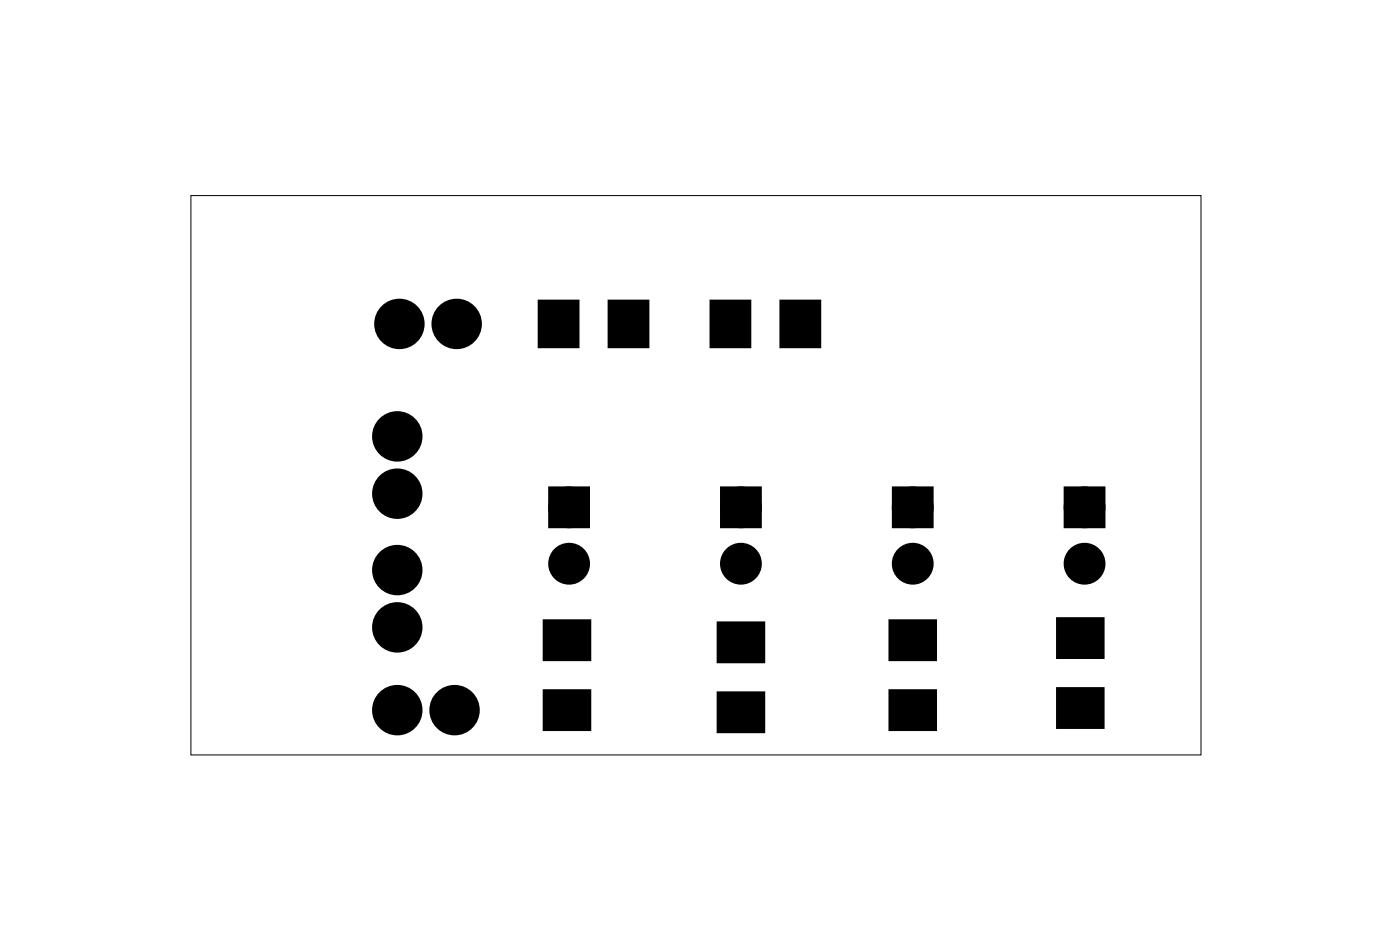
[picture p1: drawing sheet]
<svg xmlns="http://www.w3.org/2000/svg" width="62mm" height="42mm" viewBox="0 0 62 42" stroke-linecap="round" stroke-linejoin="round" font-family="sans-serif">
<path d="M8.5 8.7h44.8v24.8h-44.8z" fill="none" stroke="#000" stroke-width=".04"/>
<g fill="#000">
<circle cx="17.6" cy="19.3" r=".74"/>
<circle cx="17.7" cy="14.4" r=".74"/>
<circle cx="20.3" cy="14.4" r=".74"/>
<circle cx="17.6" cy="25.3" r=".74"/>
<circle cx="17.6" cy="27.8" r=".74"/>
<circle cx="17.6" cy="21.9" r=".74"/>
<circle cx="17.6" cy="31.5" r=".74"/>
<circle cx="20.2" cy="31.5" r=".74"/>
<circle cx="25.2" cy="25" r=".6"/>
<circle cx="25.2" cy="22.5" r=".6"/>
<circle cx="32.9" cy="25" r=".6"/>
<circle cx="32.9" cy="22.5" r=".6"/>
<circle cx="40.5" cy="25" r=".6"/>
<circle cx="40.5" cy="22.5" r=".6"/>
<circle cx="48.1" cy="25" r=".6"/>
<circle cx="48.1" cy="22.5" r=".6"/>
</g>
<g fill="none" stroke="#000" stroke-width=".65" stroke-linecap="butt">
<path d="M24.6 21.9h1.2v1.2h-1.2zM32.3 21.9h1.2v1.2h-1.2zM39.9 21.9h1.2v1.2h-1.2zM47.5 21.9h1.2v1.2h-1.2z"/>
<circle cx="25.2" cy="22.5" r=".6"/>
<circle cx="25.2" cy="25" r=".6"/>
<circle cx="32.9" cy="22.5" r=".6"/>
<circle cx="32.9" cy="25" r=".6"/>
<circle cx="40.5" cy="22.5" r=".6"/>
<circle cx="40.5" cy="25" r=".6"/>
<circle cx="48.1" cy="22.5" r=".6"/>
<circle cx="48.1" cy="25" r=".6"/>
</g>
<g fill="#000">
<path d="M24 13.4h1.6v1.9h-1.6zM27.1 13.4h1.6v1.9h-1.6zM31.6 13.4h1.6v1.9h-1.6zM34.7 13.4h1.6v1.9h-1.6zM24.2 30.7h1.9v1.6h-1.9zM24.2 27.6h1.9v1.6h-1.9zM24.6 21.9h1.2v1.2h-1.2zM31.9 30.8h1.9v1.6h-1.9zM31.9 27.7h1.9v1.6h-1.9zM32.3 21.9h1.2v1.2h-1.2zM39.5 30.7h1.9v1.6h-1.9zM39.5 27.6h1.9v1.6h-1.9z"/>
<path d="M39.9 21.9h1.2v1.2h-1.2zM47 30.6h1.9v1.6h-1.9zM47 27.5h1.9v1.6h-1.9zM47.5 21.9h1.2v1.2h-1.2z"/>
</g>
<path d="M24 13.4h1.6v1.9h-1.6zM27.1 13.4h1.6v1.9h-1.6zM31.6 13.4h1.6v1.9h-1.6zM34.7 13.4h1.6v1.9h-1.6zM24.2 30.7h1.9v1.6h-1.9zM24.2 27.6h1.9v1.6h-1.9zM31.9 30.8h1.9v1.6h-1.9zM31.9 27.7h1.9v1.6h-1.9zM39.5 30.7h1.9v1.6h-1.9zM39.5 27.6h1.9v1.6h-1.9zM47 30.6h1.9v1.6h-1.9zM47 27.5h1.9v1.6h-1.9z" fill="none" stroke="#000" stroke-width=".25"/>
<g fill="none" stroke="#000" stroke-width=".76" stroke-linecap="butt">
<circle cx="17.6" cy="19.3" r=".74"/>
<circle cx="17.7" cy="14.4" r=".74"/>
<circle cx="20.3" cy="14.4" r=".74"/>
<circle cx="17.6" cy="25.3" r=".74"/>
<circle cx="17.6" cy="21.9" r=".74"/>
<circle cx="17.6" cy="27.8" r=".74"/>
<circle cx="17.6" cy="31.5" r=".74"/>
<circle cx="20.2" cy="31.5" r=".74"/>
</g>
</svg>
